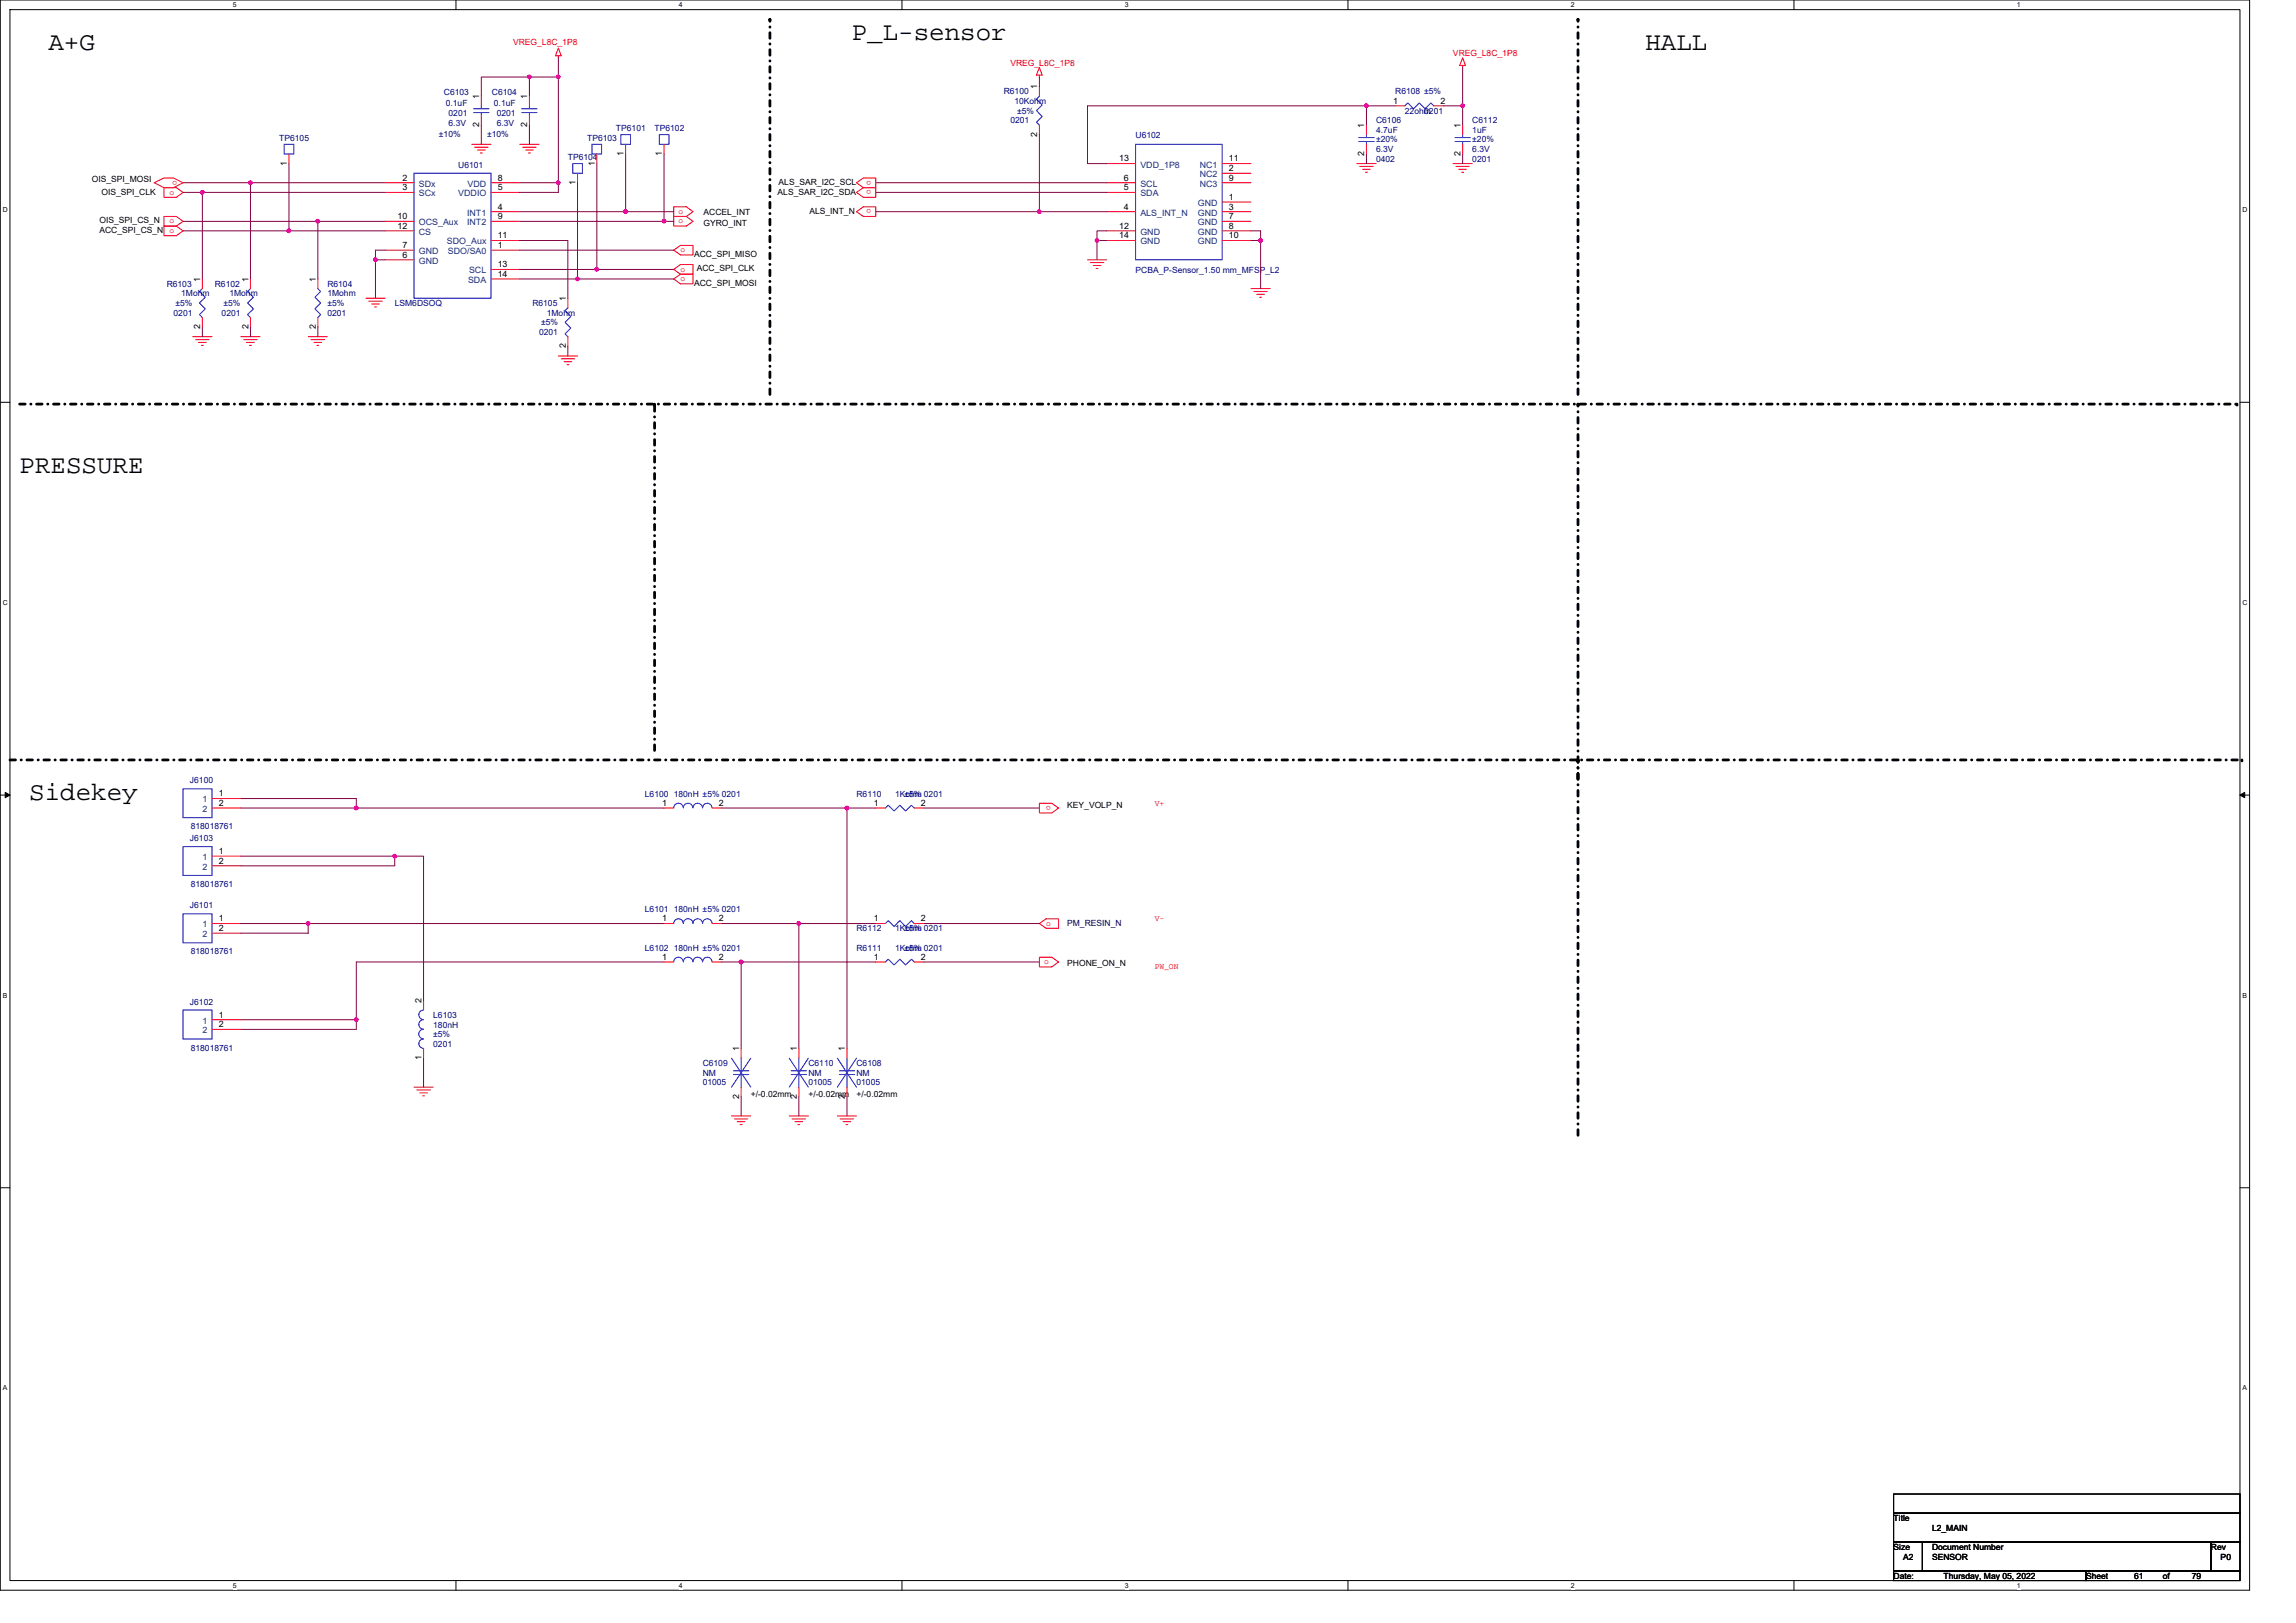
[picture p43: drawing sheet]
<svg xmlns="http://www.w3.org/2000/svg" width="297mm" height="210mm" viewBox="0 0 297 210" stroke-linecap="round" stroke-linejoin="round" font-family="sans-serif">
<defs><g id="words">
<g font-size="3.3">
<text x="110.2" y="5.2">P_L-sensor</text>
<text x="6.3" y="6.4">A+G</text>
<text x="212.9" y="6.4">HALL</text>
<text x="2.5" y="61.2">PRESSURE</text>
<text x="3.8" y="103.5">Sidekey</text>
</g>
<g font-size="1.1" fill="#f00">
<text x="66.4" y="5.8">VREG_L8C_1P8</text>
<text x="130.7" y="8.5">VREG_L8C_1P8</text>
<text x="188" y="7.2">VREG_L8C_1P8</text>
<text x="22.9" y="23.4" transform="rotate(180 22.9 23.4)">o</text>
<text x="112.7" y="23.4" transform="rotate(180 112.7 23.4)">o</text>
<text x="21.9" y="25.2">o</text>
<text x="21.9" y="28.9">o</text>
<text x="87.8" y="27.7">o</text>
<text x="87.8" y="28.9">o</text>
<text x="112.7" y="24.6" transform="rotate(180 112.7 24.6)">o</text>
<text x="112.7" y="27.1" transform="rotate(180 112.7 27.1)">o</text>
<text x="21.9" y="30.2">o</text>
<text x="88" y="35.1">o</text>
<text x="88" y="32.7">o</text>
<text x="88" y="36.4">o</text>
<text x="136" y="104.3" transform="rotate(180 136 104.3)">o</text>
<text x="149.4" y="104.2">V+</text>
<text x="135.3" y="119.8">o</text>
<text x="149.4" y="119.1">V-</text>
<text x="135.1" y="124.8">o</text>
<text x="149.4" y="125.4">PW_ON</text>
</g>
<g font-size="1.1">
<text x="134.2" y="11.6" transform="rotate(-90 134.2 11.6)">1</text>
<text x="62" y="16.4" transform="rotate(-90 62 16.4)">2</text>
<text x="62" y="12.8" transform="rotate(-90 62 12.8)">1</text>
<text x="68.2" y="16.4" transform="rotate(-90 68.2 16.4)">2</text>
<text x="68.2" y="12.8" transform="rotate(-90 68.2 12.8)">1</text>
<text x="134.2" y="17.7" transform="rotate(-90 134.2 17.7)">2</text>
<text x="176.5" y="16.6" transform="rotate(-90 176.5 16.6)">1</text>
<text x="180.3" y="13.4">1</text>
<text x="186.3" y="13.4">2</text>
<text x="189" y="16.6" transform="rotate(-90 189 16.6)">1</text>
<text x="11.9" y="23.5">OIS_SPI_MOSI</text>
<text x="37.1" y="21.4" transform="rotate(-90 37.1 21.4)">1</text>
<text x="52.1" y="23.4">2</text>
<text x="64.4" y="23.4">8</text>
<text x="74.4" y="23.9" transform="rotate(-90 74.4 23.9)">1</text>
<text x="76.9" y="21.4" transform="rotate(-90 76.9 21.4)">1</text>
<text x="80.7" y="20.2" transform="rotate(-90 80.7 20.2)">1</text>
<text x="85.6" y="20.2" transform="rotate(-90 85.6 20.2)">1</text>
<text x="100.7" y="23.9">ALS_SAR_I2C_SCL</text>
<text x="144.8" y="20.9">13</text>
<text x="145.4" y="23.4">6</text>
<text x="159" y="22.1">2</text>
<text x="159" y="20.9">11</text>
<text x="159" y="23.4">9</text>
<text x="176.5" y="20.2" transform="rotate(-90 176.5 20.2)">2</text>
<text x="189" y="20.2" transform="rotate(-90 189 20.2)">2</text>
<text x="12.9" y="28.9">OIS_SPI_CS_N</text>
<text x="13.1" y="25.2">OIS_SPI_CLK</text>
<text x="51.4" y="28.4">10</text>
<text x="51.4" y="29.6">12</text>
<text x="52.1" y="24.6">3</text>
<text x="64.4" y="24.6">5</text>
<text x="64.4" y="27.1">4</text>
<text x="64.4" y="28.4">9</text>
<text x="91" y="27.8">ACCEL_INT</text>
<text x="91" y="29.3">GYRO_INT</text>
<text x="100.6" y="25.2">ALS_SAR_I2C_SDA</text>
<text x="104.7" y="27.7">ALS_INT_N</text>
<text x="144.8" y="29.6">12</text>
<text x="145.4" y="24.6">5</text>
<text x="145.4" y="27.1">4</text>
<text x="159" y="25.9">1</text>
<text x="159" y="29.6">8</text>
<text x="159" y="27.1">3</text>
<text x="159" y="28.4">7</text>
<text x="12.9" y="30.1">ACC_SPI_CS_N</text>
<text x="52.1" y="33.3">6</text>
<text x="52.1" y="32.1">7</text>
<text x="64.4" y="32.1">1</text>
<text x="64.4" y="35.8">14</text>
<text x="64.4" y="34.6">13</text>
<text x="64.4" y="30.8">11</text>
<text x="89.8" y="33.3">ACC_SPI_MISO</text>
<text x="90.1" y="35.1">ACC_SPI_CLK</text>
<text x="144.8" y="30.8">14</text>
<text x="159" y="30.8">10</text>
<text x="25.9" y="36.5" transform="rotate(-90 25.9 36.5)">1</text>
<text x="32.1" y="36.5" transform="rotate(-90 32.1 36.5)">1</text>
<text x="40.8" y="36.5" transform="rotate(-90 40.8 36.5)">1</text>
<text x="73.2" y="39" transform="rotate(-90 73.2 39)">1</text>
<text x="89.8" y="37">ACC_SPI_MOSI</text>
<text x="25.9" y="42.6" transform="rotate(-90 25.9 42.6)">2</text>
<text x="32.1" y="42.6" transform="rotate(-90 32.1 42.6)">2</text>
<text x="40.8" y="42.6" transform="rotate(-90 40.8 42.6)">2</text>
<text x="73.2" y="45.1" transform="rotate(-90 73.2 45.1)">2</text>
<text x="28.3" y="103">1</text>
<text x="28.3" y="104.3">2</text>
<text x="85.7" y="104.3">1</text>
<text x="93" y="104.3">2</text>
<text x="113" y="104.3">1</text>
<text x="119.1" y="104.3">2</text>
<text x="138.1" y="104.6">KEY_VOLP_N</text>
<text x="28.3" y="110.5">1</text>
<text x="28.3" y="111.7">2</text>
<text x="28.3" y="119.2">1</text>
<text x="85.7" y="119.2">1</text>
<text x="93" y="119.2">2</text>
<text x="113" y="119.2">1</text>
<text x="119.1" y="119.2">2</text>
<text x="28.3" y="120.5">2</text>
<text x="85.7" y="124.2">1</text>
<text x="93" y="124.2">2</text>
<text x="113" y="124.2">1</text>
<text x="119.1" y="124.2">2</text>
<text x="138.1" y="125">PHONE_ON_N</text>
<text x="28.3" y="131.7">1</text>
<text x="54.5" y="129.8" transform="rotate(-90 54.5 129.8)">2</text>
<text x="28.3" y="132.9">2</text>
<text x="54.5" y="137.2" transform="rotate(-90 54.5 137.2)">1</text>
<text x="95.6" y="136" transform="rotate(-90 95.6 136)">1</text>
<text x="103.1" y="136" transform="rotate(-90 103.1 136)">1</text>
<text x="109.3" y="136" transform="rotate(-90 109.3 136)">1</text>
<text x="95.6" y="142.2" transform="rotate(-90 95.6 142.2)">2</text>
<text x="97.1" y="141.9">+/-0.02mm</text>
<text x="103.1" y="142.2" transform="rotate(-90 103.1 142.2)">2</text>
<text x="104.6" y="141.9">+/-0.02mm</text>
<text x="109.3" y="142.2" transform="rotate(-90 109.3 142.2)">2</text>
<text x="110.8" y="141.9">+/-0.02mm</text>
<text x="245" y="196.8">Title</text>
<text x="245" y="200.5">Size</text>
<text x="246.2" y="201.8">A2</text>
<text x="250" y="200.5">Document Number</text>
<text x="250" y="201.8">SENSOR</text>
<text x="250" y="198">L2_MAIN</text>
<text x="286" y="200.5">Rev</text>
<text x="287.3" y="201.8">P0</text>
<text x="245" y="204.3">Date:</text>
<text x="251.5" y="204.3">Thursday, May 05, 2022</text>
<text x="269.9" y="204.3">Sheet</text>
<text x="276.1" y="204.3">61</text>
<text x="279.8" y="204.3">of</text>
<text x="283.6" y="204.3">79</text>
</g>
<g font-size="1.1" fill="#000080">
<text x="56.8" y="17.7">±10%</text>
<text x="57.4" y="12.3">C6103</text>
<text x="57.7" y="13.7">0.1uF</text>
<text x="58" y="15">0201</text>
<text x="58" y="16.3">6.3V</text>
<text x="63" y="17.7">±10%</text>
<text x="63.6" y="12.3">C6104</text>
<text x="63.9" y="13.7">0.1uF</text>
<text x="64.3" y="15">0201</text>
<text x="64.3" y="16.3">6.3V</text>
<text x="79.7" y="17">TP6101</text>
<text x="84.7" y="17">TP6102</text>
<text x="129.9" y="12.2">R6100</text>
<text x="130.7" y="16">0201</text>
<text x="131.2" y="13.5">10Kohm</text>
<text x="131.6" y="14.7">±5%</text>
<text x="146.9" y="17.8">U6102</text>
<text x="178" y="16">C6106</text>
<text x="178" y="17.2">4.7uF</text>
<text x="180.5" y="12.2">R6108 ±5%</text>
<text x="181.8" y="14.7">22ohm</text>
<text x="184.3" y="14.7">0201</text>
<text x="190.5" y="16">C6112</text>
<text x="190.5" y="17.2">1uF</text>
<text x="36.1" y="18.2">TP6105</text>
<text x="59.3" y="21.7">U6101</text>
<text x="73.5" y="20.7">TP6104</text>
<text x="76" y="18.2">TP6103</text>
<text x="178" y="20.9">0402</text>
<text x="178" y="19.7">6.3V</text>
<text x="178" y="18.4">±20%</text>
<text x="190.5" y="20.9">0201</text>
<text x="190.5" y="19.7">6.3V</text>
<text x="190.5" y="18.4">±20%</text>
<text x="146.9" y="35.4">PCBA_P-Sensor_1.50 mm_MFSP_L2</text>
<text x="21.6" y="37.1">R6103</text>
<text x="22.5" y="40.9">0201</text>
<text x="22.7" y="39.6">±5%</text>
<text x="23.4" y="38.4">1Mohm</text>
<text x="27.8" y="37.1">R6102</text>
<text x="28.7" y="40.9">0201</text>
<text x="28.9" y="39.6">±5%</text>
<text x="29.7" y="38.4">1Mohm</text>
<text x="42.4" y="37.1">R6104</text>
<text x="42.4" y="38.4">1Mohm</text>
<text x="42.4" y="39.6">±5%</text>
<text x="42.4" y="40.9">0201</text>
<text x="51.1" y="39.6">LSM6DSOQ</text>
<text x="68.9" y="39.6">R6105</text>
<text x="70.7" y="40.9">1Mohm</text>
<text x="69.7" y="43.3">0201</text>
<text x="70" y="42.1">±5%</text>
<text x="24.6" y="101.3">J6100</text>
<text x="24.7" y="107.3">818018761</text>
<text x="83.4" y="103.1">L6100 180nH ±5% 0201</text>
<text x="110.8" y="103.1">R6110</text>
<text x="115.8" y="103.1">1Kohm</text>
<text x="117" y="103.1">±5% 0201</text>
<text x="24.6" y="108.8">J6103</text>
<text x="24.6" y="117.5">J6101</text>
<text x="24.7" y="114.8">818018761</text>
<text x="83.4" y="118">L6101 180nH ±5% 0201</text>
<text x="24.7" y="123.5">818018761</text>
<text x="83.4" y="123">L6102 180nH ±5% 0201</text>
<text x="110.8" y="123">R6111</text>
<text x="110.8" y="120.5">R6112</text>
<text x="115.8" y="123">1Kohm</text>
<text x="115.8" y="120.5">1Kohm</text>
<text x="117" y="123">±5% 0201</text>
<text x="117" y="120.5">±5% 0201</text>
<text x="24.6" y="130">J6102</text>
<text x="56" y="131.7">L6103</text>
<text x="24.7" y="135.9">818018761</text>
<text x="56" y="132.9">180nH</text>
<text x="56" y="134.2">±5%</text>
<text x="56" y="135.4">0201</text>
<text x="90.9" y="137.9">C6109</text>
<text x="104.6" y="137.9">C6110</text>
<text x="110.8" y="137.9">C6108</text>
<text x="90.9" y="139.2">NM</text>
<text x="90.9" y="140.4">01005</text>
<text x="104.6" y="139.2">NM</text>
<text x="104.6" y="140.4">01005</text>
<text x="110.8" y="139.2">NM</text>
<text x="110.8" y="140.4">01005</text>
</g>
<g font-size="1.1" fill="#004080">
<text x="147.5" y="21.7">VDD_1P8</text>
<text x="155.2" y="22.9">NC2</text>
<text x="155.2" y="21.7">NC1</text>
<text x="54.2" y="24.2">SDx</text>
<text x="54.2" y="25.4">SCx</text>
<text x="54.2" y="29.1">OCS_Aux</text>
<text x="59.3" y="25.4">VDDIO</text>
<text x="60.4" y="27.9">INT1</text>
<text x="60.4" y="29.1">INT2</text>
<text x="60.5" y="24.2">VDD</text>
<text x="147.5" y="24.2">SCL</text>
<text x="147.5" y="25.4">SDA</text>
<text x="147.5" y="27.9">ALS_INT_N</text>
<text x="155" y="26.6">GND</text>
<text x="155" y="27.9">GND</text>
<text x="155" y="29.1">GND</text>
<text x="155.2" y="24.2">NC3</text>
<text x="54.2" y="34.1">GND</text>
<text x="54.2" y="32.9">GND</text>
<text x="54.2" y="30.4">CS</text>
<text x="57.8" y="31.6">SDO_Aux</text>
<text x="58" y="32.9">SDO/SA0</text>
<text x="60.7" y="35.4">SCL</text>
<text x="147.5" y="31.6">GND</text>
<text x="147.5" y="30.4">GND</text>
<text x="155" y="30.4">GND</text>
<text x="155" y="31.6">GND</text>
<text x="60.6" y="36.6">SDA</text>
<text x="26.2" y="103.8">1</text>
<text x="26.2" y="105.1">2</text>
<text x="26.2" y="111.3">1</text>
<text x="26.2" y="112.5">2</text>
<text x="26.2" y="120">1</text>
<text x="26.2" y="121.2">2</text>
<text x="26.2" y="132.4">1</text>
<text x="26.2" y="133.7">2</text>
</g>
<text font-size="1.1" fill="#000040" x="138.1" y="119.8">PM_RESIN_N</text>
<g font-size=".9">
<text x="30.1" y="1">5</text>
<text x="87.8" y="1">4</text>
<text x="145.5" y="1">3</text>
<text x="203.2" y="1">2</text>
<text x="260.9" y="1">1</text>
<text x=".4" y="27.5">D</text>
<text x="290.1" y="27.5">D</text>
<text x=".4" y="78.3">C</text>
<text x="290.1" y="78.3">C</text>
<text x=".4" y="129.1">B</text>
<text x="290.1" y="129.1">B</text>
<text x=".4" y="179.9">A</text>
<text x="290.1" y="179.9">A</text>
<text x="30.1" y="205.4">5</text>
<text x="87.8" y="205.4">4</text>
<text x="145.5" y="205.4">3</text>
<text x="203.2" y="205.4">2</text>
<text x="260.9" y="205.4">1</text>
</g>
</g></defs>
<path d="M0 0h291v205.7h-291zM1.3 1.2h288.5v203.3h-288.5z" fill="none" stroke="#000" stroke-width=".13"/>
<g fill="#fff">
<path d="M30.1 .1h.5v1h-.5z"/>
<path d="M30.1 204.6h.5v1h-.5z"/>
</g>
<path d="M59 0v1.2M59 204.5v1.2" fill="none" stroke="#000" stroke-width=".13"/>
<g fill="#fff">
<path d="M87.8 .1h.5v1h-.5z"/>
<path d="M87.8 204.6h.5v1h-.5z"/>
</g>
<path d="M116.7 0v1.2M116.7 204.5v1.2" fill="none" stroke="#000" stroke-width=".13"/>
<g fill="#fff">
<path d="M145.5 .1h.5v1h-.5z"/>
<path d="M145.5 204.6h.5v1h-.5z"/>
</g>
<path d="M174.4 0v1.2M174.4 204.5v1.2" fill="none" stroke="#000" stroke-width=".13"/>
<g fill="#fff">
<path d="M203.2 .1h.5v1h-.5z"/>
<path d="M203.2 204.6h.5v1h-.5z"/>
</g>
<path d="M232.1 0v1.2M232.1 204.5v1.2" fill="none" stroke="#000" stroke-width=".13"/>
<g fill="#fff">
<path d="M260.9 .1h.5v1h-.5z"/>
<path d="M260.9 204.6h.5v1h-.5z"/>
<path d="M.4 26.6h.6v1h-.6z"/>
<path d="M290.1 26.6h.6v1h-.6z"/>
<path d="M.4 77.4h.6v1h-.6z"/>
<path d="M290.1 77.4h.6v1h-.6z"/>
</g>
<path d="M0 52h1.3M289.8 52h1.2" fill="none" stroke="#000" stroke-width=".13"/>
<g fill="#fff">
<path d="M.4 128.3h.5v1h-.5z"/>
<path d="M290.1 128.3h.6v1h-.6z"/>
</g>
<path d="M0 102.9h1.3M289.8 102.9h1.2" fill="none" stroke="#000" stroke-width=".13"/>
<path d="M.7 102.5l.6 .4-.6 .3zM289.8 102.9l.6-.4v.7z" fill="#000" stroke="#000" stroke-width=".13"/>
<g fill="#fff">
<path d="M.4 179.1h.5v1h-.5z"/>
<path d="M290.1 179.1h.6v1h-.6z"/>
</g>
<path d="M0 153.7h1.3M289.8 153.7h1.2M245 199.5h3.7v3.7h-3.7zM245 193.3h44.8v2.5h-44.8zM245 195.8h44.8v3.7h-44.8zM248.7 199.5h37.3v3.7h-37.3zM286 199.5h3.8v3.7h-3.8zM245 203.2h24.9v1.3h-24.9zM269.9 203.2h19.9v1.3h-19.9z" fill="none" stroke="#000" stroke-width=".13"/>
<g fill="none" stroke="#000" stroke-width=".36" stroke-dasharray=".7 .7 0 .7">
<path d="M99.6 2.5h.1M204.1 2.5h.1M2.5 52.3h286.9M84.7 52.3h.1M99.6 51v-48.5M204.1 51v-48.5M204.1 52.3h.1M289.4 52.3h.1M1.3 98.3h288.7M84.7 97.1v-44.8M204.1 98.3h.1M290 98.3h.1"/>
<path d="M204.1 100.8v-48.5M204.1 146.9v-48.6"/>
</g>
<g fill="none" stroke="#f00" stroke-width=".13">
<path d="M37.4 19.9v1.3M61 18.7h2.5M61.4 19h1.7M61.8 19.4h1M62.1 19.8h.3M62.3 12.4v1.3M62.3 14.9v1.3M67.2 18.7h2.5M67.6 19h1.8M68 19.4h1M68.4 19.8h.2M68.5 12.4v1.3"/>
<path d="M68.5 14.9v1.3M72.2 6.2l.4 1h-.7zM72.2 7.2v.3M77.2 19.9v1.3M80.9 18.7v1.2M85.9 18.7v1.2M134.5 9.7v.3M134.5 11.2v1.2M134.5 16.2v1.2M134.5 8.7l.3 1h-.7zM176.8 16.2v1.2M176.8 18.7v1.2"/>
<path d="M180.5 13.7h1.3M185.5 13.7h1.2M189.2 7.5l.4 1h-.8zM189.2 8.5v.2M189.2 16.2v1.2M189.2 18.7v1.2M20 23.6l1.2-.6h1.3l1.2 .6-1.2 .7h-1.3zM21.2 24.3h1.6l.9 .6-.9 .6h-1.6zM21.2 28h1.6l.9 .6-.9 .7h-1.6zM21.2 29.3h1.6l.9 .6-.9 .6h-1.6zM26.2 36.1v1.2M32.4 36.1v1.2"/>
<path d="M41.1 36.1v1.2M47.3 38.6h2.5M47.7 39h1.8M48.1 39.3h1M48.5 39.7h.2M49.8 23.6h3.8M49.8 24.9h3.8M49.8 33.6h3.8M49.8 32.4h3.8M49.8 28.6h3.8M49.8 29.9h3.8M63.5 32.4h3.7"/>
<path d="M63.5 27.4h3.7M63.5 24.9h3.7M63.5 23.6h3.7M63.5 28.6h3.7M63.5 31.1h3.7M63.5 34.9h3.7M63.5 36.1h3.7M73.5 38.6v1.2M74.7 22.4v1.2M87.2 26.8h1.6l.9 .6-.9 .6h-1.6zM87.2 28h1.6l.9 .6-.9 .7h-1.6zM87.2 34.9l.8-.7h1.7v1.3h-1.7z"/>
<path d="M87.2 36.1l.8-.6h1.7v1.2h-1.7zM87.2 32.4l.8-.7h1.7v1.3h-1.7zM110.8 23.6l.9-.6h1.6v1.3h-1.6zM110.8 24.9l.9-.6h1.6v1.2h-1.6zM110.8 27.4l.9-.6h1.6v1.2h-1.6zM140.7 33.6h2.5M141.1 34h1.7M141.4 34.4h1M141.8 34.7h.2M143.2 31.1h3.7M143.2 21.2h3.7M143.2 23.6h3.7"/>
<path d="M143.2 24.9h3.7M143.2 27.4h3.7M143.2 29.9h3.7M158.1 22.4h3.7M158.1 26.1h3.7M158.1 29.9h3.7M158.1 21.2h3.7M158.1 23.6h3.7M158.1 31.1h3.7M158.1 27.4h3.7M158.1 28.6h3.7M161.8 37.3h2.5"/>
<path d="M162.2 37.7h1.8M162.6 38.1h1M163 38.5h.2M175.5 21.2h2.5M175.9 21.5h1.7M176.3 21.9h1M176.7 22.3h.2M188 21.2h2.5M188.4 21.5h1.7M188.7 21.9h1M189.1 22.3h.3M24.9 43.6h2.5"/>
<path d="M25.3 43.9h1.7M25.7 44.3h1M26.1 44.7h.2M26.2 41.1v1.2M31.2 43.6h2.5M31.5 43.9h1.8M31.9 44.3h1M32.3 44.7h.2M32.4 41.1v1.2M39.9 43.6h2.5M40.2 43.9h1.8M40.6 44.3h1"/>
<path d="M41 44.7h.2M41.1 41.1v1.2M72.2 46.1h2.5M72.6 46.4h1.8M73 46.8h1M73.4 47.2h.2M73.5 43.6v1.2M27.4 110.8h3.8M27.4 112h3.8M27.4 119.5h3.8M27.4 103.3h3.8M27.4 104.5h3.8"/>
<path d="M85.9 119.5h1.3M85.9 104.5h1.3M92.1 119.5h1.3M92.1 104.5h1.3M113.3 119.5h1.3M113.3 104.5h1.3M118.3 119.5h1.2M118.3 104.5h1.2M134.5 103.9h1.6l.8 .6-.8 .7h-1.6zM134.5 119.5l.8-.6h1.6v1.2h-1.6zM27.4 120.7h3.8M27.4 131.9h3.8"/>
<path d="M27.4 133.2h3.8M54.8 135.7v1.2M54.8 129.4v1.3M85.9 124.5h1.3M92.1 124.5h1.3M95.9 135.7v1.2M103.4 135.7v1.2M109.6 135.7v1.2M113.3 124.5h1.3M118.3 124.5h1.2M134.5 123.8h1.6l.8 .7-.8 .6h-1.6zM53.6 140.7h2.4"/>
<path d="M53.9 141h1.8M54.3 141.4h1M54.7 141.8h.2M94.6 144.4h2.5M95 144.8h1.7M95.4 145.1h1M95.8 145.5h.2M95.9 140.7v1.2M102.1 144.4h2.5M102.5 144.8h1.7M102.8 145.1h1M103.2 145.5h.3"/>
<path d="M103.4 140.7v1.2M108.3 144.4h2.5M108.7 144.8h1.7M109.1 145.1h1M109.4 145.5h.3M109.6 140.7v1.2"/>
</g>
<g fill="none" stroke="#00f" stroke-width=".13">
<path d="M36.8 18.7h1.2v1.2h-1.2zM61.3 14.1h2M61.3 14.6h2M62.3 13.7v.4M62.3 14.6v.3M67.5 14.1h2M67.5 14.6h2M68.5 13.7v.4M68.5 14.6v.3M76.6 18.7h1.2v1.2h-1.2zM80.3 17.4h1.3v1.3h-1.3zM85.3 17.4h1.2v1.3h-1.2z"/>
<path d="M134.5 12.4l-.4 .4 .7 .8-.7 .7 .7 .8-.7 .7 .4 .4M146.9 18.7h11.2v14.9h-11.2zM175.8 17.8h2M175.8 18.3h2M176.8 17.4v.4M176.8 18.3v.4M181.8 13.7l.3-.4 .8 .8 .7-.8 .8 .8 .7-.8 .4 .4M188.2 17.8h2M188.2 18.3h2M189.2 17.4v.4M189.2 18.3v.4M26.2 37.3l-.4 .4 .8 .8-.8 .7 .8 .8-.8 .7 .4 .4"/>
<path d="M32.4 37.3l-.4 .4 .8 .8-.8 .7 .8 .8-.8 .7 .4 .4M41.1 37.3l.4 .4-.8 .8 .8 .7-.8 .8 .8 .7-.4 .4M53.6 22.4h9.9v16.2h-9.9zM73.5 39.8l-.4 .4 .7 .8-.7 .7 .7 .7-.7 .8 .4 .4M74.1 21.2h1.3v1.2h-1.3zM23.7 109.5h3.7v3.8h-3.7zM23.7 118.2h3.7v3.8h-3.7zM23.7 102.1h3.7v3.7h-3.7zM87.2 119.5a.61 .61 0 0 1 .6-.6 .61 .61 0 0 1 .6 .6M88.4 104.5a.61 .61 0 0 0-.6-.6 .61 .61 0 0 0-.6 .6M88.4 119.5a.61 .61 0 0 1 .6-.6 .61 .61 0 0 1 .6 .6M89.6 104.5a.61 .61 0 0 0-.6-.6 .61 .61 0 0 0-.6 .6"/>
<path d="M89.7 119.5a.61 .61 0 0 1 .6-.6 .61 .61 0 0 1 .6 .6M90.9 104.5a.61 .61 0 0 0-.6-.6 .61 .61 0 0 0-.6 .6M90.9 119.5a.6 .6 0 0 1 .6-.6 .6 .6 0 0 1 .6 .6M92.1 104.5a.6 .6 0 0 0-.6-.6 .6 .6 0 0 0-.6 .6M114.6 119.5l.3-.4 .8 .8 .7-.8 .8 .8 .7-.8 .4 .4M114.6 104.5l.3-.3 .8 .7 .7-.7 .8 .7 .7-.7 .4 .3M23.7 130.7h3.7v3.7h-3.7zM54.8 133.2a.63 .63 0 0 0-.6 .6 .63 .63 0 0 0 .6 .6 .6 .6 0 0 0-.6 .6 .6 .6 0 0 0 .6 .6M54.8 131.9a.61 .61 0 0 0-.6 .6 .61 .61 0 0 0 .6 .7M54.8 130.7a.61 .61 0 0 0-.6 .6 .61 .61 0 0 0 .6 .6M88.4 124.4a.61 .61 0 0 0-.6-.6 .61 .61 0 0 0-.6 .6M89.6 124.4a.61 .61 0 0 0-.6-.6 .61 .61 0 0 0-.6 .6"/>
<path d="M90.9 124.4a.61 .61 0 0 0-.6-.6 .61 .61 0 0 0-.6 .6M92.1 124.4a.6 .6 0 0 0-.6-.6 .6 .6 0 0 0-.6 .6M94.6 136.9l2.5 3.8M94.9 138.5h2M94.9 139h2M95.9 136.9v1.6M95.9 139v1.7M97.1 136.9l-2.5 3.8M102.1 136.9l2.5 3.8M102.4 138.5h1.9M102.4 139h1.9M103.4 136.9v1.6"/>
<path d="M103.4 139v1.7M104.6 136.9l-2.5 3.8M108.3 136.9l2.5 3.8M108.6 138.5h2M108.6 139h2M109.6 136.9v1.6M109.6 139v1.7M110.8 136.9l-2.5 3.8M114.6 124.5l.3-.4 .8 .7 .7-.7 .8 .7 .7-.7 .4 .4"/>
</g>
<g fill="none" stroke="#800040" stroke-width=".13">
<path d="M62.3 16.2v2.5M68.5 10v2.4M68.5 16.2v2.5M68.5 10h-6.2v2.4M72.2 7.5v2.5h-3.7M72.2 10v13.6M80.9 19.9v7.5M85.9 19.9v8.7M134.5 10v1.2M134.5 17.4v10M176.8 13.7v2.5M176.8 19.9v1.3"/>
<path d="M176.8 13.7h3.7M176.8 13.7h-36.1v7.5h2.5M186.7 13.7h2.5M189.2 8.7v5M189.2 13.7v2.5M189.2 19.9v1.3M23.7 29.9h13.7M23.7 24.9h2.5M23.7 23.6h8.7M23.7 28.6h17.4M26.2 24.9v11.2M26.2 24.9h23.6"/>
<path d="M32.4 23.6v12.5M32.4 23.6h17.4M37.4 21.2v8.7h12.4M41.1 28.6v7.5M41.1 28.6h8.7M49.8 32.4h-1.2v1.2M49.8 33.6h-1.2v5M67.2 27.4h13.7M67.2 28.6h18.7M67.2 32.4h20M67.2 34.9h10M67.2 36.1h7.5"/>
<path d="M67.2 23.6h5M67.2 31.1h6.3v7.5M72.2 23.6v1.3h-5M74.7 23.6v12.5h12.5M77.2 34.9h10M77.2 21.2v13.7M80.9 27.4h6.3M85.9 28.6h1.3M113.3 23.6h29.9M113.3 24.9h29.9M113.3 27.4h21.2M134.5 27.4h8.7"/>
<path d="M141.9 31.1h1.3M141.9 31.1v2.5M143.2 29.9h-1.3v1.2M161.8 29.9h1.3v1.2M161.8 31.1h1.3M163.1 31.1v6.2M26.2 42.3v1.3M32.4 42.3v1.3M41.1 42.3v1.3M73.5 44.8v1.3M31.2 110.8h19.9M31.2 119.5h8.7"/>
<path d="M31.2 103.3h14.9v1.2M31.2 104.5h14.9M39.9 119.5v1.2h-8.7M39.9 119.5h46M46.1 104.5h39.8M51.1 110.8v1.2h-19.9M51.1 110.8h3.7v18.6M93.4 104.5h16.2M93.4 119.5h10M103.4 119.5h9.9M103.4 119.5v16.2M109.6 104.5h3.7"/>
<path d="M109.6 104.5v31.2M119.5 119.5h15M119.5 104.5h15M31.2 131.9h14.9M46.1 131.9v1.3h-14.9M54.8 136.9v3.8M85.9 124.5h-39.8v7.4M93.4 124.5h2.5M95.9 124.5v11.2M95.9 124.5h17.4M119.5 124.5h15M95.9 141.9v2.5"/>
<path d="M103.4 141.9v2.5M109.6 141.9v2.5"/>
</g>
<g fill="#f0f" stroke="#f0f" stroke-width=".13">
<circle cx="95.9" cy="124.4" r=".24"/>
<circle cx="103.3" cy="119.5" r=".24"/>
<circle cx="68.5" cy="10" r=".24"/>
<circle cx="32.4" cy="23.6" r=".24"/>
<circle cx="26.2" cy="24.9" r=".24"/>
<circle cx="80.9" cy="27.4" r=".24"/>
<circle cx="41.1" cy="28.6" r=".23"/>
<circle cx="85.9" cy="28.6" r=".23"/>
<circle cx="48.6" cy="33.6" r=".24"/>
<circle cx="77.2" cy="34.8" r=".24"/>
<circle cx="74.7" cy="36.1" r=".24"/>
<circle cx="72.2" cy="23.6" r=".23"/>
<circle cx="72.2" cy="10" r=".23"/>
<circle cx="39.9" cy="119.5" r=".24"/>
<circle cx="176.8" cy="13.7" r=".24"/>
<circle cx="134.4" cy="27.4" r=".24"/>
<circle cx="51.1" cy="110.8" r=".24"/>
<circle cx="46.1" cy="131.9" r=".24"/>
<circle cx="46.1" cy="104.5" r=".24"/>
<circle cx="109.6" cy="104.5" r=".23"/>
<circle cx="163.1" cy="31.1" r=".24"/>
<circle cx="141.9" cy="31.1" r=".24"/>
<circle cx="189.2" cy="13.7" r=".24"/>
<circle cx="37.4" cy="29.9" r=".24"/>
</g>
<use href="#words"/>
</svg>
